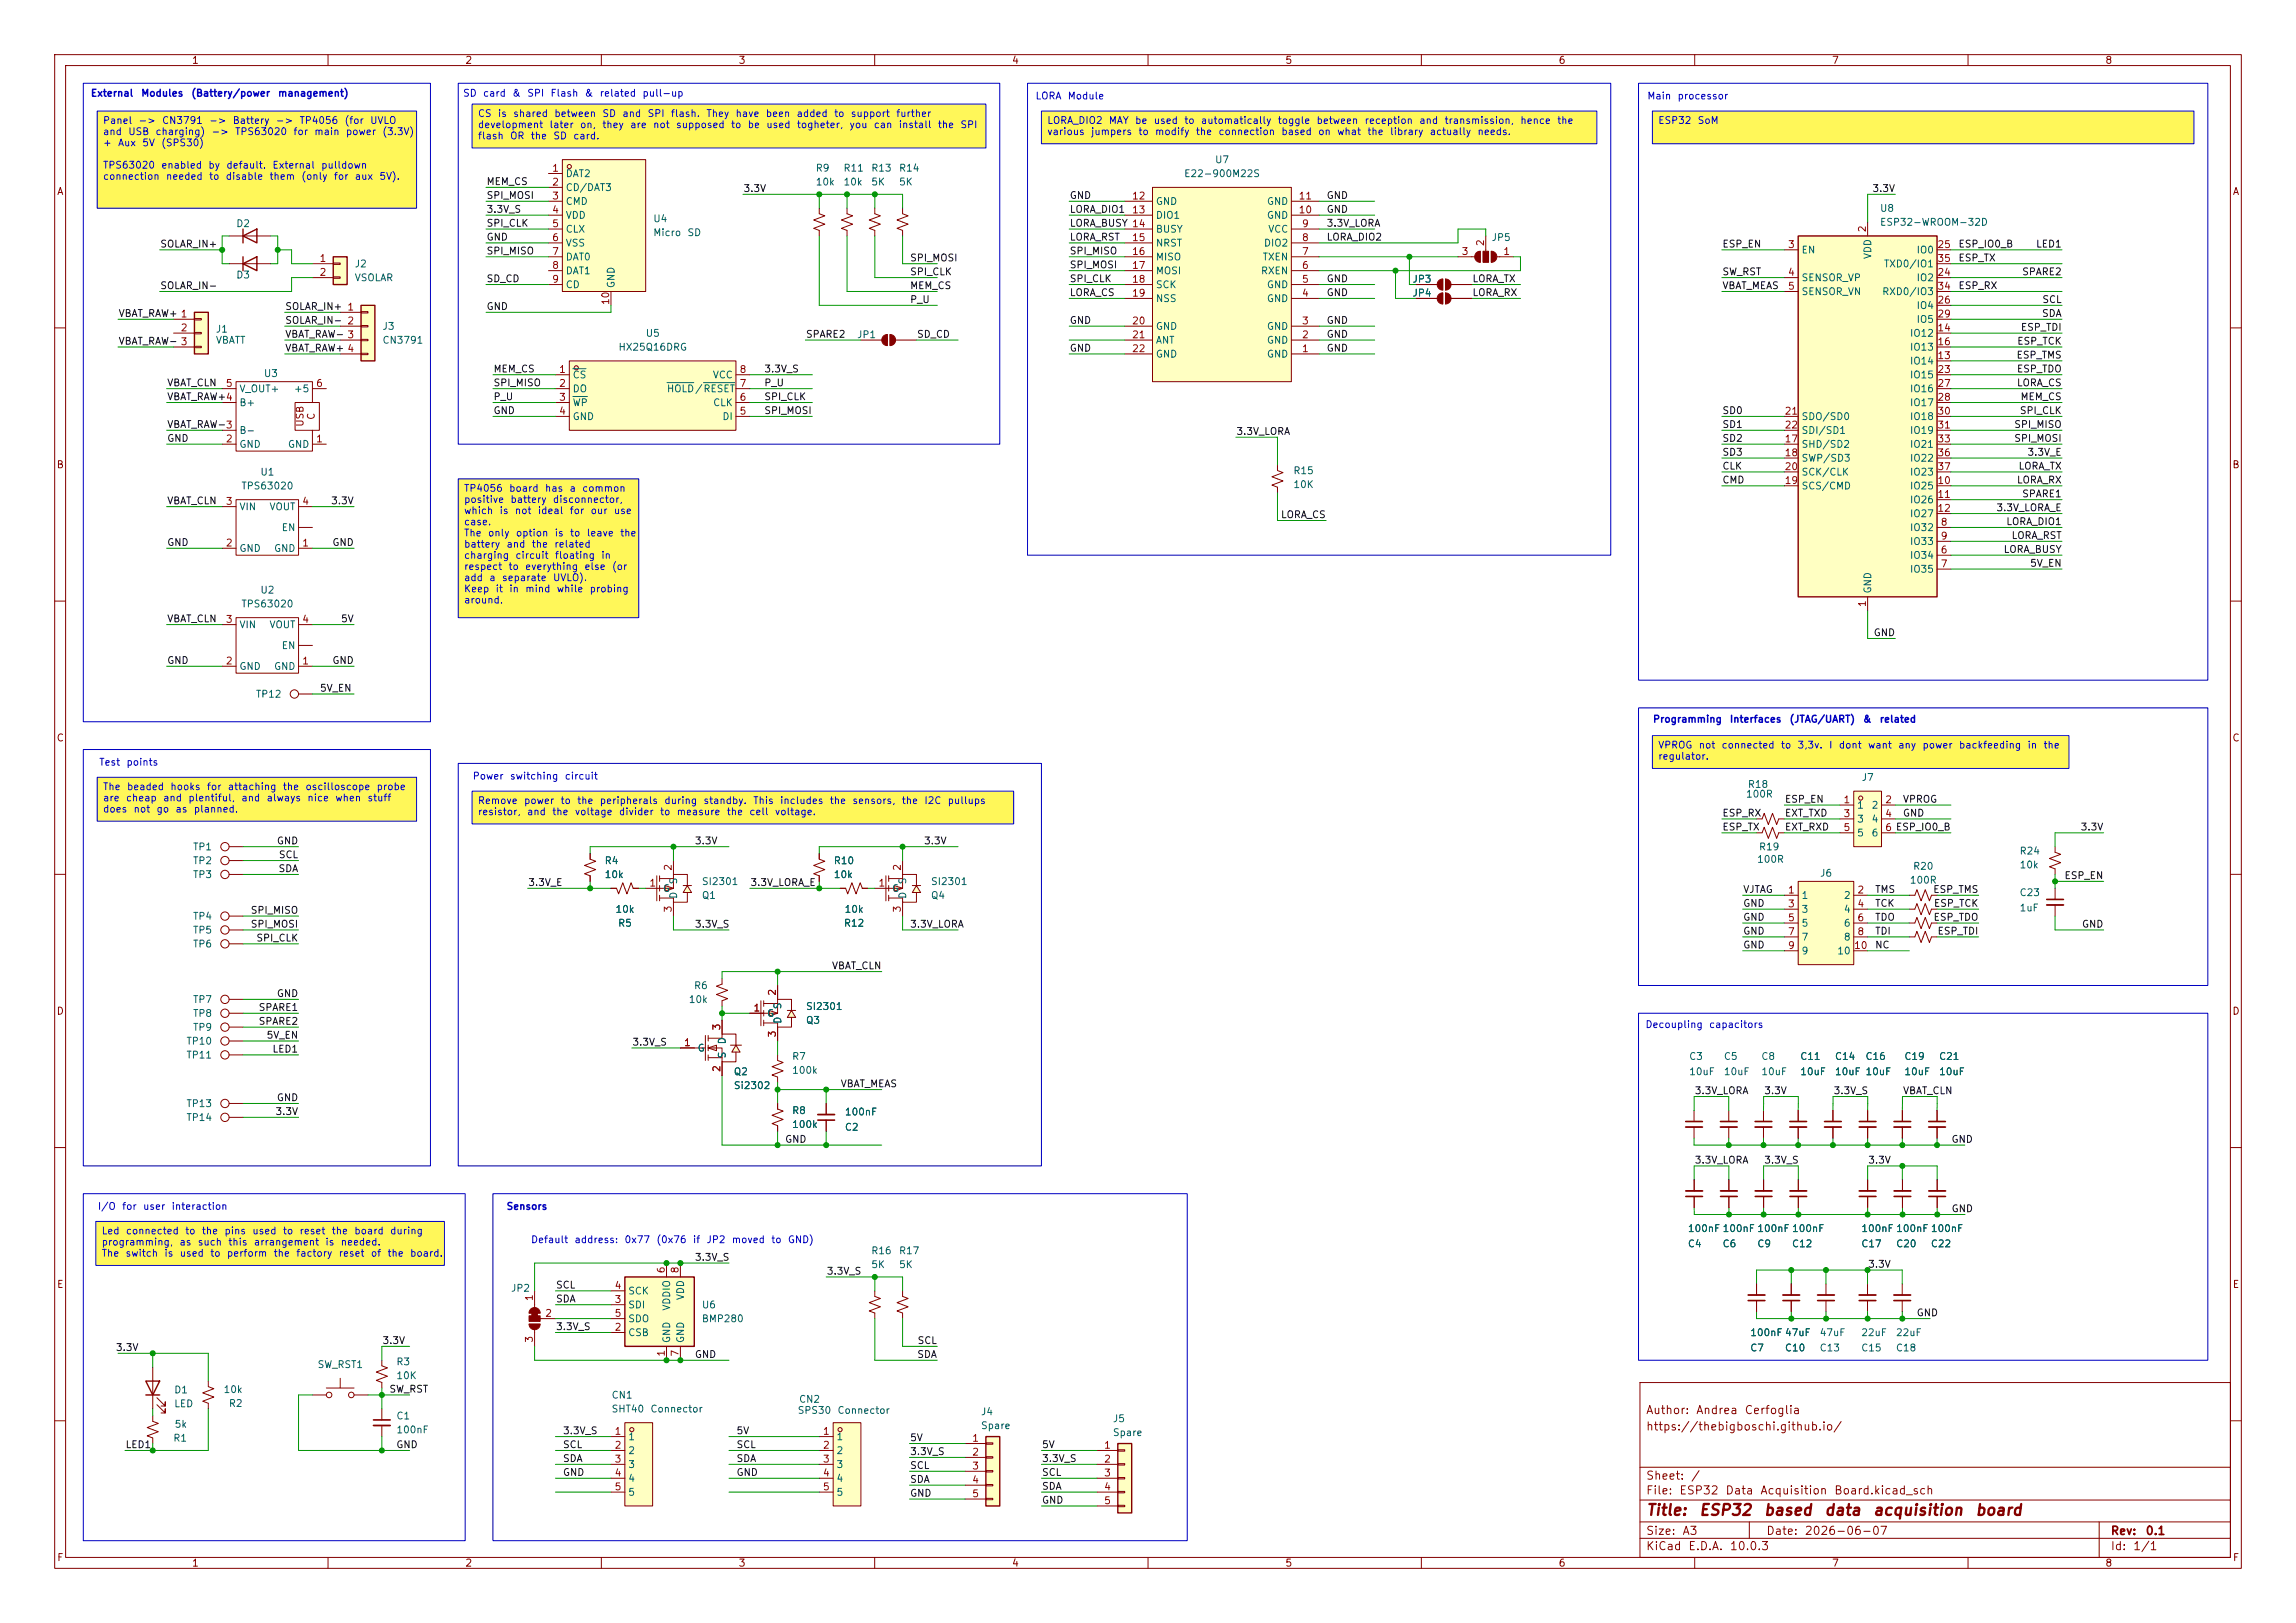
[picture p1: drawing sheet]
<svg xmlns="http://www.w3.org/2000/svg" width="420mm" height="297mm" viewBox="0 0 420 297" stroke-linecap="round" stroke-linejoin="round" font-family="sans-serif">
<defs><g id="words">
<g font-size="2" fill="#840000">
<text x="301" y="277.8">Title:</text>
<text x="310.7" y="277.8">ESP32</text>
<text x="322.5" y="277.8">based</text>
<text x="333.6" y="277.8">data</text>
<text x="342.5" y="277.8">acquisition</text>
<text x="361.2" y="277.8">board</text>
</g>
<g font-size="1.5" fill="#840000">
<text x="301" y="262.1">https://thebigboschi.github.io/</text>
<text x="301" y="259.1">Author:</text>
<text x="310.1" y="259.1">Andrea</text>
<text x="319" y="259.1">Cerfoglia</text>
<text x="301" y="273.8">File:</text>
<text x="301" y="271.1">Sheet:</text>
<text x="307.1" y="273.8">ESP32</text>
<text x="309.2" y="271.1">/</text>
<text x="315.5" y="273.8">Data</text>
<text x="321.9" y="273.8">Acquisition</text>
<text x="335.4" y="273.8">Board.kicad_sch</text>
<text x="301" y="281.2">Size:</text>
<text x="307.6" y="281.2">A3</text>
<text x="323" y="281.2">Date:</text>
<text x="330" y="281.2">2026-06-07</text>
<text x="386" y="281.2">Rev:</text>
<text x="392.4" y="281.2">0.1</text>
<text x="301" y="284">KiCad</text>
<text x="308.7" y="284">E.D.A.</text>
<text x="316.3" y="284">10.0.3</text>
<text x="386" y="284">Id:</text>
<text x="390.1" y="284">1/1</text>
</g>
<g font-size="1.3" fill="#840000">
<text x="35" y="12">1</text>
<text x="85" y="12">2</text>
<text x="135" y="12">3</text>
<text x="185" y="12">4</text>
<text x="235" y="12">5</text>
<text x="285" y="12">6</text>
<text x="335" y="12">7</text>
<text x="385" y="12">8</text>
<text x="10.3" y="36">A</text>
<text x="408.3" y="36">A</text>
<text x="57.9" y="76.9" transform="rotate(-90 57.9 76.9)">C</text>
<text x="55.8" y="78.2" transform="rotate(-90 55.8 78.2)">USB</text>
<text x="10.3" y="86">B</text>
<text x="408.2" y="86">B</text>
<text x="10.3" y="136">C</text>
<text x="408.2" y="136">C</text>
<text x="10.3" y="186">D</text>
<text x="408.2" y="186">D</text>
<text x="10.3" y="236">E</text>
<text x="408.3" y="236">E</text>
<text x="10.3" y="286">F</text>
<text x="35" y="287">1</text>
<text x="85" y="287">2</text>
<text x="135" y="287">3</text>
<text x="185" y="287">4</text>
<text x="235" y="287">5</text>
<text x="285" y="287">6</text>
<text x="335" y="287">7</text>
<text x="385" y="287">8</text>
<text x="408.3" y="286">F</text>
</g>
<g font-size="1.3" fill="#0000c2">
<text x="16.5" y="18">External</text>
<text x="25.7" y="18">Modules</text>
<text x="34.9" y="18">(Battery/power</text>
<text x="50.8" y="18">management)</text>
<text x="84.6" y="18">SD</text>
<text x="88.2" y="18">card</text>
<text x="93.6" y="18">&amp;</text>
<text x="96.3" y="18">SPI</text>
<text x="100.6" y="18">Flash</text>
<text x="106.8" y="18">&amp;</text>
<text x="109.6" y="18">related</text>
<text x="117.4" y="18">pull-up</text>
<text x="18.7" y="23">Panel</text>
<text x="25.2" y="23">-&gt;</text>
<text x="29.5" y="23">CN3791</text>
<text x="38.1" y="23">-&gt;</text>
<text x="42.5" y="23">Battery</text>
<text x="50.3" y="23">-&gt;</text>
<text x="54.7" y="23">TP4056</text>
<text x="62.9" y="23">(for</text>
<text x="67.6" y="23">UVLO</text>
<text x="87.3" y="21.7">CS</text>
<text x="87.3" y="23.8">development</text>
<text x="91" y="21.7">is</text>
<text x="93.8" y="21.7">shared</text>
<text x="100.4" y="23.8">later</text>
<text x="101.3" y="21.7">between</text>
<text x="106" y="23.8">on,</text>
<text x="110.1" y="23.8">they</text>
<text x="110.1" y="21.7">SD</text>
<text x="113.7" y="21.7">and</text>
<text x="115.2" y="23.8">are</text>
<text x="118.3" y="21.7">SPI</text>
<text x="119.4" y="23.8">not</text>
<text x="122.6" y="21.7">flash.</text>
<text x="123.5" y="23.8">supposed</text>
<text x="129.1" y="21.7">They</text>
<text x="133.6" y="23.8">to</text>
<text x="134.4" y="21.7">have</text>
<text x="136.7" y="23.8">be</text>
<text x="140" y="21.7">been</text>
<text x="140.1" y="23.8">used</text>
<text x="145.6" y="21.7">added</text>
<text x="145.6" y="23.8">togheter,</text>
<text x="152.5" y="21.7">to</text>
<text x="155.3" y="23.8">you</text>
<text x="155.5" y="21.7">support</text>
<text x="159.7" y="23.8">can</text>
<text x="163.8" y="21.7">further</text>
<text x="164.3" y="23.8">install</text>
<text x="171.4" y="23.8">the</text>
<text x="175.6" y="23.8">SPI</text>
<text x="189.3" y="18.5">LORA</text>
<text x="191.5" y="23">LORA_DIO2</text>
<text x="195.2" y="18.5">Module</text>
<text x="202.7" y="23">MAY</text>
<text x="207.5" y="23">be</text>
<text x="210.9" y="23">used</text>
<text x="216.5" y="23">to</text>
<text x="219.6" y="23">automatically</text>
<text x="233.6" y="23">toggle</text>
<text x="240.7" y="23">between</text>
<text x="249.5" y="23">reception</text>
<text x="259.5" y="23">and</text>
<text x="264.1" y="23">transmission,</text>
<text x="278" y="23">hence</text>
<text x="284.7" y="23">the</text>
<text x="301.2" y="18.5">Main</text>
<text x="303.2" y="23">ESP32</text>
<text x="306.7" y="18.5">processor</text>
<text x="310.4" y="23">SoM</text>
<text x="18.7" y="25">and</text>
<text x="18.7" y="27.1">+</text>
<text x="21.5" y="27.1">Aux</text>
<text x="23.4" y="25">USB</text>
<text x="25.9" y="27.1">5V</text>
<text x="28.3" y="25">charging)</text>
<text x="29.4" y="27.1">(SPS30)</text>
<text x="38.6" y="25">-&gt;</text>
<text x="42.9" y="25">TPS63020</text>
<text x="53.6" y="25">for</text>
<text x="57.4" y="25">main</text>
<text x="63.2" y="25">power</text>
<text x="69.8" y="25">(3.3V)</text>
<text x="87.3" y="25.8">flash</text>
<text x="93.2" y="25.8">OR</text>
<text x="97" y="25.8">the</text>
<text x="101.1" y="25.8">SD</text>
<text x="104.8" y="25.8">card.</text>
<text x="191.5" y="25">various</text>
<text x="199.5" y="25">jumpers</text>
<text x="208.1" y="25">to</text>
<text x="211.2" y="25">modify</text>
<text x="218.6" y="25">the</text>
<text x="222.8" y="25">connection</text>
<text x="234.3" y="25">based</text>
<text x="241" y="25">on</text>
<text x="244.5" y="25">what</text>
<text x="250" y="25">the</text>
<text x="254.1" y="25">library</text>
<text x="261.4" y="25">actually</text>
<text x="270.1" y="25">needs.</text>
<text x="18.7" y="31.2">TPS63020</text>
<text x="18.7" y="33.2">connection</text>
<text x="29.4" y="31.2">enabled</text>
<text x="30.2" y="33.2">needed</text>
<text x="38" y="31.2">by</text>
<text x="38.1" y="33.2">to</text>
<text x="41.2" y="33.2">disable</text>
<text x="41.3" y="31.2">default.</text>
<text x="49.2" y="33.2">them</text>
<text x="49.7" y="31.2">External</text>
<text x="55" y="33.2">(only</text>
<text x="58.6" y="31.2">pulldown</text>
<text x="61" y="33.2">for</text>
<text x="64.8" y="33.2">aux</text>
<text x="69.3" y="33.2">5V).</text>
<text x="84.8" y="90.3">TP4056</text>
<text x="84.8" y="92.3">positive</text>
<text x="84.8" y="94.4">which</text>
<text x="91.3" y="94.4">is</text>
<text x="93" y="90.3">board</text>
<text x="93.3" y="92.3">battery</text>
<text x="94.1" y="94.4">not</text>
<text x="98.3" y="94.4">ideal</text>
<text x="99.6" y="90.3">has</text>
<text x="101" y="92.3">disconnector,</text>
<text x="104.1" y="90.3">a</text>
<text x="104.1" y="94.4">for</text>
<text x="106.4" y="90.3">common</text>
<text x="107.9" y="94.4">our</text>
<text x="112.2" y="94.4">use</text>
<text x="84.8" y="96.4">case.</text>
<text x="84.8" y="98.5">The</text>
<text x="84.8" y="100.5">battery</text>
<text x="89.1" y="98.5">only</text>
<text x="92.5" y="100.5">and</text>
<text x="94.3" y="98.5">option</text>
<text x="97.2" y="100.5">the</text>
<text x="101.3" y="100.5">related</text>
<text x="101.3" y="98.5">is</text>
<text x="104.2" y="98.5">to</text>
<text x="107.2" y="98.5">leave</text>
<text x="113.3" y="98.5">the</text>
<text x="84.8" y="102.6">charging</text>
<text x="84.8" y="104.6">respect</text>
<text x="84.8" y="106.7">add</text>
<text x="89.4" y="106.7">a</text>
<text x="91.7" y="106.7">separate</text>
<text x="92.9" y="104.6">to</text>
<text x="94.2" y="102.6">circuit</text>
<text x="95.9" y="104.6">everything</text>
<text x="101" y="106.7">UVLO).</text>
<text x="101.4" y="102.6">floating</text>
<text x="106.8" y="104.6">else</text>
<text x="109.9" y="102.6">in</text>
<text x="111.8" y="104.6">(or</text>
<text x="84.8" y="108.7">Keep</text>
<text x="84.8" y="110.7">around.</text>
<text x="90.5" y="108.7">it</text>
<text x="93" y="108.7">in</text>
<text x="96" y="108.7">mind</text>
<text x="101.7" y="108.7">while</text>
<text x="107.7" y="108.7">probing</text>
<text x="302.3" y="132.5">Programming</text>
<text x="303.2" y="137.3">VPROG</text>
<text x="310.6" y="137.3">not</text>
<text x="314.8" y="137.3">connected</text>
<text x="316.3" y="132.5">Interfaces</text>
<text x="325.7" y="137.3">to</text>
<text x="327.2" y="132.5">(JTAG/UART)</text>
<text x="328.7" y="137.3">3,3v.</text>
<text x="334.5" y="137.3">I</text>
<text x="336.2" y="137.3">dont</text>
<text x="340.7" y="132.5">&amp;</text>
<text x="341.6" y="137.3">want</text>
<text x="343.7" y="132.5">related</text>
<text x="347.1" y="137.3">any</text>
<text x="351.5" y="137.3">power</text>
<text x="358.2" y="137.3">backfeeding</text>
<text x="370.8" y="137.3">in</text>
<text x="373.7" y="137.3">the</text>
<text x="18" y="140.4">Test</text>
<text x="23" y="140.4">points</text>
<text x="86.4" y="143">Power</text>
<text x="93.2" y="143">switching</text>
<text x="103.2" y="143">circuit</text>
<text x="303.2" y="139.3">regulator.</text>
<text x="18.7" y="144.9">The</text>
<text x="18.7" y="147">are</text>
<text x="18.7" y="149">does</text>
<text x="22.9" y="147">cheap</text>
<text x="23.1" y="144.9">beaded</text>
<text x="24.3" y="149">not</text>
<text x="28.5" y="149">go</text>
<text x="29.7" y="147">and</text>
<text x="31.1" y="144.9">hooks</text>
<text x="32" y="149">as</text>
<text x="34.3" y="147">plentiful,</text>
<text x="35.3" y="149">planned.</text>
<text x="37.7" y="144.9">for</text>
<text x="41.6" y="144.9">attaching</text>
<text x="44" y="147">and</text>
<text x="48.7" y="147">always</text>
<text x="51.6" y="144.9">the</text>
<text x="55.8" y="144.9">oscilloscope</text>
<text x="56.1" y="147">nice</text>
<text x="61.2" y="147">when</text>
<text x="67.1" y="147">stuff</text>
<text x="68.8" y="144.9">probe</text>
<text x="87.3" y="147.4">Remove</text>
<text x="87.3" y="149.5">resistor,</text>
<text x="95.7" y="147.4">power</text>
<text x="96.3" y="149.5">and</text>
<text x="100.9" y="149.5">the</text>
<text x="102.4" y="147.4">to</text>
<text x="105" y="149.5">voltage</text>
<text x="105.5" y="147.4">the</text>
<text x="109.6" y="147.4">peripherals</text>
<text x="113.1" y="149.5">divider</text>
<text x="120.6" y="149.5">to</text>
<text x="121.4" y="147.4">during</text>
<text x="123.7" y="149.5">measure</text>
<text x="128.6" y="147.4">standby.</text>
<text x="132.8" y="149.5">the</text>
<text x="137" y="149.5">cell</text>
<text x="137.7" y="147.4">This</text>
<text x="141.6" y="149.5">voltage.</text>
<text x="142.6" y="147.4">includes</text>
<text x="151.7" y="147.4">the</text>
<text x="155.8" y="147.4">sensors,</text>
<text x="164.8" y="147.4">the</text>
<text x="169" y="147.4">I2C</text>
<text x="173.2" y="147.4">pullups</text>
<text x="300.9" y="188.4">Decoupling</text>
<text x="312.5" y="188.4">capacitors</text>
<text x="17.8" y="221.7">I/O</text>
<text x="22.2" y="221.7">for</text>
<text x="26" y="221.7">user</text>
<text x="31.3" y="221.7">interaction</text>
<text x="92.5" y="221.7">Sensors</text>
<text x="18.5" y="226.2">Led</text>
<text x="22.9" y="226.2">connected</text>
<text x="33.8" y="226.2">to</text>
<text x="36.8" y="226.2">the</text>
<text x="40.9" y="226.2">pins</text>
<text x="46" y="226.2">used</text>
<text x="51.6" y="226.2">to</text>
<text x="54.7" y="226.2">reset</text>
<text x="60.6" y="226.2">the</text>
<text x="64.7" y="226.2">board</text>
<text x="71.2" y="226.2">during</text>
<text x="97" y="227.8">Default</text>
<text x="105" y="227.8">address:</text>
<text x="114.1" y="227.8">0x77</text>
<text x="120" y="227.8">(0x76</text>
<text x="126.6" y="227.8">if</text>
<text x="129.1" y="227.8">JP2</text>
<text x="133.7" y="227.8">moved</text>
<text x="141" y="227.8">to</text>
<text x="144" y="227.8">GND)</text>
<text x="18.5" y="228.2">programming,</text>
<text x="18.5" y="230.3">The</text>
<text x="22.9" y="230.3">switch</text>
<text x="30" y="230.3">is</text>
<text x="32.7" y="228.2">as</text>
<text x="32.8" y="230.3">used</text>
<text x="36.1" y="228.2">such</text>
<text x="38.3" y="230.3">to</text>
<text x="41.4" y="230.3">perform</text>
<text x="41.6" y="228.2">this</text>
<text x="46.3" y="228.2">arrangement</text>
<text x="49.9" y="230.3">the</text>
<text x="54.1" y="230.3">factory</text>
<text x="59.4" y="228.2">is</text>
<text x="61.8" y="230.3">reset</text>
<text x="62.2" y="228.2">needed.</text>
<text x="67.7" y="230.3">of</text>
<text x="70.8" y="230.3">the</text>
<text x="74.9" y="230.3">board.</text>
</g>
<g font-size="1.3" fill="#0f0f0f">
<text x="88.9" y="34.2">MEM_CS</text>
<text x="135.9" y="35.4">3.3V</text>
<text x="342.4" y="35.4">3.3V</text>
<text x="88.9" y="41.8">SPI_CLK</text>
<text x="88.9" y="39.2">3.3V_S</text>
<text x="88.9" y="36.7">SPI_MOSI</text>
<text x="195.6" y="36.7">GND</text>
<text x="195.6" y="39.2">LORA_DIO1</text>
<text x="195.6" y="41.8">LORA_BUSY 14</text>
<text x="242.6" y="41.8">3.3V_LORA</text>
<text x="242.6" y="39.2">GND</text>
<text x="242.6" y="36.7">GND</text>
<text x="29.2" y="45.6">SOLAR_IN+</text>
<text x="88.9" y="46.9">SPI_MISO</text>
<text x="88.9" y="44.3">GND</text>
<text x="195.6" y="44.3">LORA_RST</text>
<text x="195.6" y="46.9">SPI_MISO</text>
<text x="242.6" y="44.3">LORA_DIO2</text>
<text x="315" y="45.6">ESP_EN</text>
<text x="358.1" y="45.6">ESP_IO0_B</text>
<text x="372.3" y="45.6">LED1</text>
<text x="29.2" y="53.2">SOLAR_IN-</text>
<text x="88.9" y="51.9">SD_CD</text>
<text x="166.4" y="50.7">SPI_CLK</text>
<text x="166.4" y="48.1">SPI_MOSI</text>
<text x="166.4" y="53.2">MEM_CS</text>
<text x="195.6" y="49.4">SPI_MOSI</text>
<text x="195.6" y="51.9">SPI_CLK</text>
<text x="242.6" y="51.9">GND</text>
<text x="269.2" y="51.9">LORA_TX</text>
<text x="315" y="53.2">VBAT_MEAS</text>
<text x="315" y="50.7">SW_RST</text>
<text x="358.1" y="53.2">ESP_RX</text>
<text x="358.1" y="48.1">ESP_TX</text>
<text x="369.8" y="50.7">SPARE2</text>
<text x="21.6" y="58.3">VBAT_RAW+ 1</text>
<text x="52.1" y="59.6">SOLAR_IN- 2</text>
<text x="52.1" y="57">SOLAR_IN+ 1</text>
<text x="88.9" y="57">GND</text>
<text x="166.4" y="55.8">P_U</text>
<text x="195.6" y="59.6">GND</text>
<text x="195.6" y="54.5">LORA_CS</text>
<text x="242.6" y="54.5">GND</text>
<text x="242.6" y="59.6">GND</text>
<text x="269.2" y="54.5">LORA_RX</text>
<text x="373.4" y="58.3">SDA</text>
<text x="373.5" y="55.8">SCL</text>
<text x="21.6" y="63.4">VBAT_RAW- 3</text>
<text x="52.1" y="62.1">VBAT_RAW- 3</text>
<text x="52.1" y="64.6">VBAT_RAW+ 4</text>
<text x="147.3" y="62.1">SPARE2</text>
<text x="167.6" y="62.1">SD_CD</text>
<text x="195.6" y="64.6">GND</text>
<text x="242.6" y="64.6">GND</text>
<text x="242.6" y="62.1">GND</text>
<text x="368.8" y="65.9">ESP_TMS</text>
<text x="368.9" y="63.4">ESP_TCK</text>
<text x="369.5" y="60.8">ESP_TDI</text>
<text x="30.5" y="71">VBAT_CLN</text>
<text x="90.2" y="68.5">MEM_CS</text>
<text x="90.2" y="71">SPI_MISO</text>
<text x="139.7" y="68.5">3.3V_S</text>
<text x="139.7" y="71">P_U</text>
<text x="368.8" y="71">LORA_CS</text>
<text x="368.8" y="68.5">ESP_TDO</text>
<text x="30.5" y="73.5">VBAT_RAW+4</text>
<text x="90.2" y="73.5">P_U</text>
<text x="90.2" y="76.1">GND</text>
<text x="139.7" y="76.1">SPI_MOSI</text>
<text x="139.7" y="73.5">SPI_CLK</text>
<text x="315" y="76.1">SD0</text>
<text x="369.4" y="76.1">SPI_CLK</text>
<text x="369.5" y="73.5">MEM_CS</text>
<text x="30.5" y="78.6">VBAT_RAW-3</text>
<text x="30.5" y="81.2">GND</text>
<text x="226.1" y="79.9">3.3V_LORA</text>
<text x="315" y="83.7">SD3</text>
<text x="315" y="81.2">SD2</text>
<text x="315" y="78.6">SD1</text>
<text x="368.3" y="81.2">SPI_MOSI</text>
<text x="368.3" y="78.6">SPI_MISO</text>
<text x="370.8" y="83.7">3.3V_E</text>
<text x="315" y="86.2">CLK</text>
<text x="315" y="88.8">CMD</text>
<text x="368.8" y="88.8">LORA_RX</text>
<text x="369.1" y="86.2">LORA_TX</text>
<text x="30.5" y="92.6">VBAT_CLN</text>
<text x="60.5" y="92.6">3.3V</text>
<text x="234.2" y="95.1">LORA_CS</text>
<text x="365.1" y="93.9">3.3V_LORA_E</text>
<text x="369.8" y="91.3">SPARE1</text>
<text x="30.5" y="100.2">GND</text>
<text x="60.7" y="100.2">GND</text>
<text x="366.4" y="101.5">LORA_BUSY</text>
<text x="366.9" y="96.4">LORA_DIO1</text>
<text x="367.9" y="98.9">LORA_RST</text>
<text x="371.2" y="104">5V_EN</text>
<text x="30.5" y="114.2">VBAT_CLN</text>
<text x="62.3" y="114.2">5V</text>
<text x="342.6" y="116.7">GND</text>
<text x="30.5" y="121.8">GND</text>
<text x="60.7" y="121.8">GND</text>
<text x="58.4" y="126.9">5V_EN</text>
<text x="315" y="149.7">ESP_RX</text>
<text x="326.4" y="149.7">EXT_TXD</text>
<text x="326.4" y="147.2">ESP_EN</text>
<text x="348" y="149.7">GND</text>
<text x="348" y="147.2">VPROG</text>
<text x="50.5" y="154.8">GND</text>
<text x="127" y="154.8">3.3V</text>
<text x="168.9" y="154.8">3.3V</text>
<text x="315" y="152.3">ESP_TX</text>
<text x="326.4" y="152.3">EXT_RXD</text>
<text x="380.5" y="152.3">3.3V</text>
<text x="50.8" y="159.9">SDA</text>
<text x="50.9" y="157.4">SCL</text>
<text x="377.5" y="161.2">ESP_EN</text>
<text x="45.8" y="167.5">SPI_MISO</text>
<text x="96.5" y="162.4">3.3V_E</text>
<text x="137.2" y="162.4">3.3V_LORA_E</text>
<text x="318.8" y="166.2">GND</text>
<text x="318.8" y="163.7">VJTAG</text>
<text x="342.9" y="163.7">TMS</text>
<text x="342.9" y="166.2">TCK</text>
<text x="353.5" y="163.7">ESP_TMS</text>
<text x="353.6" y="166.2">ESP_TCK</text>
<text x="45.8" y="170.1">SPI_MOSI</text>
<text x="46.8" y="172.6">SPI_CLK</text>
<text x="127" y="170.1">3.3V_S</text>
<text x="166.4" y="170.1">3.3V_LORA</text>
<text x="318.8" y="171.3">GND</text>
<text x="318.8" y="168.8">GND</text>
<text x="318.8" y="173.9">GND</text>
<text x="342.9" y="171.3">TDI</text>
<text x="342.9" y="168.8">TDO</text>
<text x="342.9" y="173.9">NC</text>
<text x="353.6" y="168.8">ESP_TDO</text>
<text x="354.3" y="171.3">ESP_TDI</text>
<text x="380.7" y="170.1">GND</text>
<text x="152.1" y="177.7">VBAT_CLN</text>
<text x="47.2" y="185.3">SPARE1</text>
<text x="50.5" y="182.8">GND</text>
<text x="47.2" y="187.8">SPARE2</text>
<text x="48.7" y="190.4">5V_EN</text>
<text x="115.6" y="191.6">3.3V_S</text>
<text x="49.7" y="192.9">LED1</text>
<text x="50.5" y="201.8">GND</text>
<text x="153.7" y="199.3">VBAT_MEAS</text>
<text x="309.9" y="200.5">3.3V_LORA</text>
<text x="322.6" y="200.5">3.3V</text>
<text x="335.3" y="200.5">3.3V_S</text>
<text x="348" y="200.5">VBAT_CLN</text>
<text x="50.3" y="204.3">3.3V</text>
<text x="143.5" y="209.4">GND</text>
<text x="356.9" y="209.4">GND</text>
<text x="309.9" y="213.2">3.3V_LORA</text>
<text x="322.6" y="213.2">3.3V_S</text>
<text x="341.6" y="213.2">3.3V</text>
<text x="356.9" y="222.1">GND</text>
<text x="127" y="231">3.3V_S</text>
<text x="151.1" y="233.6">3.3V_S</text>
<text x="341.6" y="232.3">3.3V</text>
<text x="101.6" y="236.1">SCL</text>
<text x="101.6" y="238.6">SDA</text>
<text x="101.6" y="243.7">3.3V_S</text>
<text x="350.5" y="241.2">GND</text>
<text x="21.1" y="247.5">3.3V</text>
<text x="69.8" y="246.3">3.3V</text>
<text x="127" y="248.8">GND</text>
<text x="167.7" y="248.8">SDA</text>
<text x="167.7" y="246.3">SCL</text>
<text x="71.1" y="255.1">SW_RST</text>
<text x="102.9" y="262.8">3.3V_S</text>
<text x="134.6" y="262.8">5V</text>
<text x="22.9" y="265.3">LED1</text>
<text x="72.4" y="265.3">GND</text>
<text x="102.9" y="265.3">SCL</text>
<text x="102.9" y="267.8">SDA</text>
<text x="134.6" y="265.3">SCL</text>
<text x="134.6" y="267.8">SDA</text>
<text x="166.4" y="266.6">3.3V_S</text>
<text x="166.4" y="269.1">SCL</text>
<text x="166.4" y="264">5V</text>
<text x="190.5" y="265.3">5V</text>
<text x="190.5" y="267.8">3.3V_S</text>
<text x="102.9" y="270.4">GND</text>
<text x="134.6" y="270.4">GND</text>
<text x="166.4" y="274.2">GND</text>
<text x="166.4" y="271.7">SDA</text>
<text x="190.5" y="272.9">SDA</text>
<text x="190.5" y="270.4">SCL</text>
<text x="190.5" y="275.5">GND</text>
</g>
<g font-size="1.3" fill="#a90000">
<text x="100.9" y="31.7">1</text>
<text x="100.9" y="34.3">2</text>
<text x="100.9" y="36.8">3</text>
<text x="100.9" y="39.3">4</text>
<text x="100.9" y="41.9">5</text>
<text x="207" y="36.8">12</text>
<text x="207" y="39.3">13</text>
<text x="237.4" y="39.3">10</text>
<text x="237.4" y="36.8">11</text>
<text x="238.1" y="41.9">9</text>
<text x="100.9" y="44.4">6</text>
<text x="100.9" y="47">7</text>
<text x="207" y="44.4">15</text>
<text x="207" y="47">16</text>
<text x="238.1" y="47">7</text>
<text x="238.1" y="44.4">8</text>
<text x="267.3" y="47">3</text>
<text x="271.8" y="45.2" transform="rotate(-90 271.8 45.2)">2</text>
<text x="274.9" y="47">1</text>
<text x="327" y="45.7">3</text>
<text x="341.6" y="42.6" transform="rotate(-90 341.6 42.6)">2</text>
<text x="354.3" y="45.7">25</text>
<text x="58.3" y="48.2">1</text>
<text x="58.3" y="50.8">2</text>
<text x="100.9" y="49.5">8</text>
<text x="100.9" y="52">9</text>
<text x="207" y="49.5">17</text>
<text x="207" y="52">18</text>
<text x="238.1" y="52">5</text>
<text x="238.1" y="49.5">6</text>
<text x="327" y="50.8">4</text>
<text x="327" y="53.3">5</text>
<text x="354.3" y="50.8">24</text>
<text x="354.3" y="53.3">34</text>
<text x="354.3" y="48.2">35</text>
<text x="111.7" y="55.9" transform="rotate(-90 111.7 55.9)">10</text>
<text x="207" y="54.6">19</text>
<text x="207" y="59.7">20</text>
<text x="238.1" y="59.7">3</text>
<text x="238.1" y="54.6">4</text>
<text x="354.3" y="55.9">26</text>
<text x="354.3" y="58.4">29</text>
<text x="32.9" y="60.9">2</text>
<text x="207" y="62.2">21</text>
<text x="207" y="64.7">22</text>
<text x="238.1" y="64.7">1</text>
<text x="238.1" y="62.2">2</text>
<text x="354.3" y="60.9">14</text>
<text x="354.3" y="63.5">16</text>
<text x="41.2" y="71.1">5</text>
<text x="57.7" y="71.1">6</text>
<text x="102.2" y="68.6">1</text>
<text x="102.2" y="71.1">2</text>
<text x="135.2" y="71.1">7</text>
<text x="135.2" y="68.6">8</text>
<text x="354.3" y="66">13</text>
<text x="354.3" y="68.6">23</text>
<text x="354.3" y="71.1">27</text>
<text x="102.2" y="73.6">3</text>
<text x="102.2" y="76.2">4</text>
<text x="135.2" y="76.2">5</text>
<text x="135.2" y="73.6">6</text>
<text x="326.3" y="76.2">21</text>
<text x="354.3" y="73.6">28</text>
<text x="354.3" y="76.2">30</text>
<text x="41.2" y="81.3">2</text>
<text x="57.7" y="81.3">1</text>
<text x="326.3" y="81.3">17</text>
<text x="326.3" y="83.8">18</text>
<text x="326.3" y="78.7">22</text>
<text x="354.3" y="78.7">31</text>
<text x="354.3" y="81.3">33</text>
<text x="354.3" y="83.8">36</text>
<text x="326.3" y="88.9">19</text>
<text x="326.3" y="86.3">20</text>
<text x="354.3" y="88.9">10</text>
<text x="354.3" y="86.3">37</text>
<text x="41.2" y="92.7">3</text>
<text x="55.2" y="92.7">4</text>
<text x="354.3" y="91.4">11</text>
<text x="354.3" y="94">12</text>
<text x="41.2" y="100.3">2</text>
<text x="55.2" y="100.3">1</text>
<text x="354.9" y="101.6">6</text>
<text x="354.9" y="96.5">8</text>
<text x="354.9" y="99">9</text>
<text x="354.9" y="104.1">7</text>
<text x="341.6" y="111.2" transform="rotate(-90 341.6 111.2)">1</text>
<text x="41.2" y="114.3">3</text>
<text x="55.2" y="114.3">4</text>
<text x="41.2" y="121.9">2</text>
<text x="55.2" y="121.9">1</text>
<text x="337.1" y="147.3">1</text>
<text x="337.1" y="149.8">3</text>
<text x="344.7" y="147.3">2</text>
<text x="344.7" y="149.8">4</text>
<text x="337.1" y="152.4">5</text>
<text x="344.7" y="152.4">6 ESP_IO0_B</text>
<text x="123.2" y="159.5" transform="rotate(-90 123.2 159.5)">2</text>
<text x="165.1" y="159.5" transform="rotate(-90 165.1 159.5)">2</text>
<text x="118.7" y="162.5">1</text>
<text x="123.2" y="167.1" transform="rotate(-90 123.2 167.1)">3</text>
<text x="160.6" y="162.5">1</text>
<text x="165.1" y="167.1" transform="rotate(-90 165.1 167.1)">3</text>
<text x="327" y="163.8">1</text>
<text x="327" y="166.3">3</text>
<text x="339.7" y="163.8">2</text>
<text x="339.7" y="166.3">4</text>
<text x="327" y="168.9">5</text>
<text x="327" y="171.4">7</text>
<text x="327" y="174">9</text>
<text x="339" y="174">10</text>
<text x="339.7" y="168.9">6</text>
<text x="339.7" y="171.4">8</text>
<text x="137.7" y="185.4">1</text>
<text x="142.2" y="182.3" transform="rotate(-90 142.2 182.3)">2</text>
<text x="125" y="191.7">1</text>
<text x="132.1" y="188.7" transform="rotate(-90 132.1 188.7)">3</text>
<text x="142.2" y="189.9" transform="rotate(-90 142.2 189.9)">3</text>
<text x="132.1" y="196.3" transform="rotate(-90 132.1 196.3)">2</text>
<text x="121.9" y="233.1" transform="rotate(-90 121.9 233.1)">6</text>
<text x="124.4" y="233.1" transform="rotate(-90 124.4 233.1)">8</text>
<text x="97.8" y="238.2" transform="rotate(-90 97.8 238.2)">1</text>
<text x="112.3" y="238.7">3</text>
<text x="112.3" y="236.2">4</text>
<text x="97.8" y="245.8" transform="rotate(-90 97.8 245.8)">3</text>
<text x="99.6" y="241.3">2</text>
<text x="112.3" y="243.8">2</text>
<text x="112.3" y="241.3">5</text>
<text x="121.9" y="248.4" transform="rotate(-90 121.9 248.4)">1</text>
<text x="124.4" y="248.4" transform="rotate(-90 124.4 248.4)">7</text>
<text x="112.3" y="262.9">1</text>
<text x="150.4" y="262.9">1</text>
<text x="112.3" y="265.4">2</text>
<text x="112.3" y="267.9">3</text>
<text x="150.4" y="265.4">2</text>
<text x="150.4" y="267.9">3</text>
<text x="177.7" y="264.1">1</text>
<text x="177.7" y="266.7">2</text>
<text x="177.7" y="269.2">3</text>
<text x="201.9" y="265.4">1</text>
<text x="201.9" y="267.9">2</text>
<text x="112.3" y="270.5">4</text>
<text x="112.3" y="273">5</text>
<text x="150.4" y="270.5">4</text>
<text x="150.4" y="273">5</text>
<text x="177.7" y="271.8">4</text>
<text x="177.7" y="274.3">5</text>
<text x="201.9" y="270.5">3</text>
<text x="201.9" y="273">4</text>
<text x="201.9" y="275.6">5</text>
</g>
<g font-size="1.3" fill="#006464">
<text x="103.4" y="32.7">DAT2</text>
<text x="103.4" y="35.3">CD/DAT3</text>
<text x="149.1" y="31.7">R9</text>
<text x="149.1" y="34.2">10k</text>
<text x="154.2" y="34.2">10k</text>
<text x="154.2" y="31.7">R11</text>
<text x="159.3" y="34.2">5K</text>
<text x="159.3" y="31.7">R13</text>
<text x="164.3" y="34.2">5K</text>
<text x="164.3" y="31.7">R14</text>
<text x="216.5" y="32.7">E22-900M22S</text>
<text x="222.1" y="30.2">U7</text>
<text x="43.1" y="41.9">D2</text>
<text x="103.4" y="37.8">CMD</text>
<text x="103.4" y="40.3">VDD</text>
<text x="119.4" y="41">U4</text>
<text x="211.3" y="37.8">GND</text>
<text x="211.3" y="40.3">DIO1</text>
<text x="231.6" y="40.3">GND</text>
<text x="231.6" y="37.8">GND</text>
<text x="343.8" y="41.6">ESP32-WROOM-32D</text>
<text x="343.8" y="39.1">U8</text>
<text x="103.4" y="42.9">CLX</text>
<text x="103.4" y="45.4">VSS</text>
<text x="103.4" y="48">DAT0</text>
<text x="119.4" y="43.5">Micro</text>
<text x="125.6" y="43.5">SD</text>
<text x="211.3" y="42.9">BUSY</text>
<text x="211.3" y="45.4">NRST</text>
<text x="211.3" y="48">MISO</text>
<text x="230.9" y="48">TXEN</text>
<text x="231.1" y="45.4">DIO2</text>
<text x="231.9" y="42.9">VCC</text>
<text x="272.7" y="44.4">JP5</text>
<text x="329.4" y="46.7">EN</text>
<text x="342.6" y="47.5" transform="rotate(-90 342.6 47.5)">VDD</text>
<text x="350.5" y="46.7">IO0</text>
<text x="43.1" y="51.3">D3</text>
<text x="64.8" y="49.2">J2</text>
<text x="64.8" y="51.8">VSOLAR</text>
<text x="103.4" y="50.5">DAT1</text>
<text x="103.4" y="53">CD</text>
<text x="112.7" y="52.8" transform="rotate(-90 112.7 52.8)">GND</text>
<text x="211.3" y="50.5">MOSI</text>
<text x="211.3" y="53">SCK</text>
<text x="230.5" y="50.5">RXEN</text>
<text x="231.6" y="53">GND</text>
<text x="258.3" y="52">JP3</text>
<text x="329.4" y="51.8">SENSOR_VP</text>
<text x="344.5" y="49.2">TXD0/IO1</text>
<text x="350.5" y="51.8">IO2</text>
<text x="211.3" y="55.6">NSS</text>
<text x="231.6" y="55.6">GND</text>
<text x="258.3" y="54.6">JP4</text>
<text x="329.4" y="54.3">SENSOR_VN</text>
<text x="344.2" y="54.3">RXD0/IO3</text>
<text x="350.5" y="56.9">IO4</text>
<text x="350.5" y="59.4">IO5</text>
<text x="39.4" y="61.2">J1</text>
<text x="39.4" y="63.2">VBATT</text>
<text x="69.9" y="60.7">J3</text>
<text x="69.9" y="63.2">CN3791</text>
<text x="113" y="64.5">HX25Q16DRG</text>
<text x="118" y="61.9">U5</text>
<text x="156.7" y="62.2">JP1</text>
<text x="211.3" y="60.7">GND</text>
<text x="211.3" y="63.2">ANT</text>
<text x="211.3" y="65.7">GND</text>
<text x="231.6" y="65.7">GND</text>
<text x="231.6" y="63.2">GND</text>
<text x="231.6" y="60.7">GND</text>
<text x="349.3" y="61.9">IO12</text>
<text x="349.3" y="64.5">IO13</text>
<text x="48.2" y="69.3">U3</text>
<text x="104.6" y="69.6">CS</text>
<text x="130.3" y="69.6">VCC</text>
<text x="349.3" y="67">IO14</text>
<text x="349.3" y="69.6">IO15</text>
<text x="43.7" y="74.6">B+</text>
<text x="43.7" y="72.1">V_OUT+</text>
<text x="53.7" y="72.1">+5</text>
<text x="104.6" y="72.1">DO</text>
<text x="104.6" y="74.6">WP</text>
<text x="104.6" y="77.2">GND</text>
<text x="121.9" y="72.1">HOLD/RESET</text>
<text x="130.3" y="74.6">CLK</text>
<text x="132" y="77.2">DI</text>
<text x="329.4" y="77.2">SDO/SD0</text>
<text x="349.3" y="72.1">IO16</text>
<text x="349.3" y="74.6">IO17</text>
<text x="349.3" y="77.2">IO18</text>
<text x="43.7" y="82.3">GND</text>
<text x="43.7" y="79.7">B-</text>
<text x="52.6" y="82.3">GND</text>
<text x="329.4" y="82.3">SHD/SD2</text>
<text x="329.4" y="79.7">SDI/SD1</text>
<text x="349.3" y="79.7">IO19</text>
<text x="349.3" y="82.3">IO21</text>
<text x="44" y="89.9">TPS63020</text>
<text x="47.5" y="87.3">U1</text>
<text x="236.5" y="87.1">R15</text>
<text x="236.5" y="89.6">10K</text>
<text x="329.4" y="84.8">SWP/SD3</text>
<text x="329.4" y="89.9">SCS/CMD</text>
<text x="329.4" y="87.3">SCK/CLK</text>
<text x="349.3" y="89.9">IO25</text>
<text x="349.3" y="84.8">IO22</text>
<text x="349.3" y="87.3">IO23</text>
<text x="43.7" y="93.7">VIN</text>
<text x="49.2" y="93.7">VOUT</text>
<text x="349.3" y="92.4">IO26</text>
<text x="349.3" y="95">IO27</text>
<text x="43.7" y="101.3">GND</text>
<text x="50" y="101.3">GND</text>
<text x="51.4" y="97.5">EN</text>
<text x="349.3" y="97.5">IO32</text>
<text x="349.3" y="100">IO33</text>
<text x="349.3" y="102.6">IO34</text>
<text x="349.3" y="105.1">IO35</text>
<text x="44" y="111.5">TPS63020</text>
<text x="47.5" y="108.9">U2</text>
<text x="342.6" y="108.7" transform="rotate(-90 342.6 108.7)">GND</text>
<text x="43.7" y="115.3">VIN</text>
<text x="49.2" y="115.3">VOUT</text>
<text x="51.4" y="119.1">EN</text>
<text x="43.7" y="122.9">GND</text>
<text x="50" y="122.9">GND</text>
<text x="46.7" y="128">TP12</text>
<text x="340.4" y="143.2">J7</text>
<text x="319.3" y="146.3">100R</text>
<text x="319.6" y="144.5">R18</text>
<text x="339.6" y="148.3">1</text>
<text x="342.2" y="148.3">2</text>
<text x="35.2" y="155.9">TP1</text>
<text x="321.6" y="155.9">R19</text>
<text x="339.6" y="150.8">3</text>
<text x="339.6" y="153.4">5</text>
<text x="342.2" y="150.8">4</text>
<text x="342.2" y="153.4">6</text>
<text x="35.2" y="158.5">TP2</text>
<text x="35.2" y="161">TP3</text>
<text x="110.5" y="158.5">R4</text>
<text x="110.5" y="161">10k</text>
<text x="124.2" y="161.9" transform="rotate(-90 124.2 161.9)">S</text>
<text x="152.4" y="161">10k</text>
<text x="152.4" y="158.5">R10</text>
<text x="166.1" y="161.9" transform="rotate(-90 166.1 161.9)">S</text>
<text x="321.3" y="158.2">100R</text>
<text x="332.8" y="160.7">J6</text>
<text x="349.8" y="159.5">R20</text>
<text x="369.3" y="159.2">10k</text>
<text x="369.3" y="156.7">R24</text>
<text x="112.5" y="167.3">10k</text>
<text x="121.2" y="163.5">G</text>
<text x="124.2" y="164.6" transform="rotate(-90 124.2 164.6)">D</text>
<text x="128.3" y="162.3">SI2301</text>
<text x="128.3" y="164.8">Q1</text>
<text x="154.4" y="167.3">10k</text>
<text x="163.1" y="163.5">G</text>
<text x="166.1" y="164.6" transform="rotate(-90 166.1 164.6)">D</text>
<text x="170.2" y="162.3">SI2301</text>
<text x="170.2" y="164.8">Q4</text>
<text x="329.4" y="164.8">1</text>
<text x="329.4" y="167.3">3</text>
<text x="337.2" y="164.8">2</text>
<text x="337.2" y="167.3">4</text>
<text x="349.2" y="162">100R</text>
<text x="369.3" y="167.1">1uF</text>
<text x="369.3" y="164.3">C23</text>
<text x="35.2" y="173.7">TP6</text>
<text x="35.2" y="171.2">TP5</text>
<text x="35.2" y="168.6">TP4</text>
<text x="113" y="169.9">R5</text>
<text x="154.3" y="169.9">R12</text>
<text x="329.4" y="169.9">5</text>
<text x="329.4" y="172.4">7</text>
<text x="337.2" y="169.9">6</text>
<text x="337.2" y="172.4">8</text>
<text x="329.4" y="175">9</text>
<text x="336" y="175">10</text>
<text x="35.2" y="183.9">TP7</text>
<text x="125.9" y="183.9">10k</text>
<text x="126.8" y="181.3">R6</text>
<text x="143.2" y="184.8" transform="rotate(-90 143.2 184.8)">S</text>
<text x="147.3" y="185.1">SI2301</text>
<text x="34" y="191.5">TP10</text>
<text x="35.2" y="188.9">TP9</text>
<text x="35.2" y="186.4">TP8</text>
<text x="133.1" y="191.2" transform="rotate(-90 133.1 191.2)">D</text>
<text x="140.2" y="186.4">G</text>
<text x="143.2" y="187.5" transform="rotate(-90 143.2 187.5)">D</text>
<text x="147.3" y="187.7">Q3</text>
<text x="34" y="194">TP11</text>
<text x="127.5" y="192.7">G</text>
<text x="133.1" y="193.8" transform="rotate(-90 133.1 193.8)">S</text>
<text x="134.1" y="197.1">Q2</text>
<text x="144.8" y="194.3">R7</text>
<text x="144.8" y="196.8">100k</text>
<text x="308.9" y="194.3">C3</text>
<text x="308.9" y="197.1">10uF</text>
<text x="315.2" y="194.3">C5</text>
<text x="315.2" y="197.1">10uF</text>
<text x="322.1" y="194.3">C8</text>
<text x="322.1" y="197.1">10uF</text>
<text x="329.2" y="194.3">C11</text>
<text x="329.2" y="197.1">10uF</text>
<text x="335.5" y="194.3">C14</text>
<text x="335.5" y="197.1">10uF 10uF</text>
<text x="341.1" y="194.3">C16</text>
<text x="348.2" y="194.3">C19</text>
<text x="348.2" y="197.1">10uF</text>
<text x="354.6" y="194.3">C21</text>
<text x="354.6" y="197.1">10uF</text>
<text x="34" y="202.9">TP13</text>
<text x="134.1" y="199.6">Si2302</text>
<text x="34" y="205.4">TP14</text>
<text x="144.8" y="204.2">R8</text>
<text x="144.8" y="206.7">100k</text>
<text x="154.4" y="207.2">C2</text>
<text x="154.4" y="204.4">100nF</text>
<text x="308.6" y="225.8">100nF 100nF 100nF 100nF</text>
<text x="340.4" y="225.8">100nF 100nF 100nF</text>
<text x="159.3" y="232.4">5K</text>
<text x="159.3" y="229.8">R16</text>
<text x="164.3" y="232.4">5K</text>
<text x="164.3" y="229.8">R17</text>
<text x="308.6" y="228.6">C4</text>
<text x="315" y="228.6">C6</text>
<text x="321.3" y="228.6">C9</text>
<text x="327.7" y="228.6">C12</text>
<text x="340.4" y="228.6">C17</text>
<text x="346.7" y="228.6">C20</text>
<text x="353.1" y="228.6">C22</text>
<text x="93.4" y="236.7">JP2</text>
<text x="114.8" y="239.7">SDI</text>
<text x="114.8" y="237.2">SCK</text>
<text x="122.9" y="240" transform="rotate(-90 122.9 240)">VDDIO</text>
<text x="125.4" y="238" transform="rotate(-90 125.4 238)">VDD</text>
<text x="128.3" y="239.7">U6</text>
<text x="114.8" y="244.8">CSB</text>
<text x="114.8" y="242.3">SDO</text>
<text x="122.9" y="245.9" transform="rotate(-90 122.9 245.9)">GND</text>
<text x="125.4" y="245.9" transform="rotate(-90 125.4 245.9)">GND</text>
<text x="128.3" y="242.3">BMP280</text>
<text x="320" y="244.8">100nF 47uF</text>
<text x="332.7" y="244.8">47uF</text>
<text x="340.3" y="244.8">22uF</text>
<text x="346.7" y="244.8">22uF</text>
<text x="58" y="250.7">SW_RST1</text>
<text x="72.4" y="250.1">R3</text>
<text x="320" y="247.6">C7</text>
<text x="326.4" y="247.6">C10</text>
<text x="332.7" y="247.6">C13</text>
<text x="340.3" y="247.6">C15</text>
<text x="346.7" y="247.6">C18</text>
<text x="31.8" y="255.3">D1</text>
<text x="31.8" y="257.8">LED</text>
<text x="40.8" y="255.2">10k</text>
<text x="41.8" y="257.8">R2</text>
<text x="72.4" y="252.7">10K</text>
<text x="111.8" y="256.2">CN1</text>
<text x="146.1" y="257">CN2</text>
<text x="31.8" y="261.6">5k</text>
<text x="72.4" y="260.1">C1</text>
<text x="72.4" y="262.6">100nF</text>
<text x="111.8" y="258.8">SHT40</text>
<text x="114.8" y="263.9">1</text>
<text x="118.9" y="258.8">Connector</text>
<text x="145.8" y="259">SPS30</text>
<text x="152.9" y="263.9">1</text>
<text x="153.1" y="259">Connector</text>
<text x="179.3" y="259.3">J4</text>
<text x="179.3" y="261.8">Spare</text>
<text x="203.5" y="260.6">J5</text>
<text x="203.5" y="263.1">Spare</text>
<text x="31.6" y="264.1">R1</text>
<text x="114.8" y="266.4">2</text>
<text x="114.8" y="268.9">3</text>
<text x="152.9" y="266.4">2</text>
<text x="152.9" y="268.9">3</text>
<text x="114.8" y="271.5">4</text>
<text x="114.8" y="274">5</text>
<text x="152.9" y="271.5">4</text>
<text x="152.9" y="274">5</text>
</g>
</g></defs>
<g fill="none" stroke="#840000" stroke-width=".18">
<path d="M10 10h400v277h-400zM12 12h396v273h-396zM60 10v2M110 10v2M160 10v2M210 10v2M260 10v2M310 10v2M360 10v2M10 60h2M408 60h2M10 110h2"/>
<path d="M408 110h2M10 160h2M408 160h2M10 210h2M408 210h2M300 253h108v32h-108zM10 260h2M300 278.5h108M300 274.5h108M300 268.5h108M320 278.5v3M384 278.5v6.5"/>
<path d="M408 260h2M60 285v2M110 285v2M160 285v2M210 285v2M260 285v2M300 281.5h108M310 285v2M360 285v2"/>
</g>
<g fill="#fff759">
<path d="M83.8 87.6h33v25.4h-33z"/>
<path d="M86.4 19.1h93.9v8h-93.9z"/>
<path d="M302.3 134.6h76.2v6h-76.2z"/>
<path d="M17.8 142.2h58.4v8.1h-58.4z"/>
<path d="M302.3 20.3h99v6h-99z"/>
<path d="M17.5 223.5h63.8v8.1h-63.8z"/>
<path d="M17.8 20.3h58.4v17.8h-58.4z"/>
<path d="M190.5 20.3h101.6v6h-101.6z"/>
<path d="M86.4 144.8h99v6h-99z"/>
</g>
<path d="M204.5 264.2h2.5v12.7h-2.5z" fill="#ffffc2"/>
<path d="M204.5 264.2h2.5v12.7h-2.5z" fill="none" stroke="#840000" stroke-width=".25"/>
<path d="M165.1 236.2v1l1 .4-2 .8 2 .7-2 .8 1 .4v1M200.7 265.4h3.8M200.7 268h3.8M200.7 270.5h3.8M200.7 273h3.8M200.7 275.6h3.8M204.5 265.3h1.2v.3h-1.2zM204.5 267.8h1.2v.3h-1.2zM204.5 270.4h1.2v.2h-1.2zM204.5 272.9h1.2v.3h-1.2zM204.5 275.5h1.2v.2h-1.2z" fill="none" stroke="#840000" stroke-width=".18"/>
<g fill="#ffffc2">
<path d="M163.6 162l1.5 .6-1.5 .5z"/>
<path d="M167.6 162l.8 1.3h-1.5z"/>
</g>
<g fill="none" stroke="#840000" stroke-width=".18">
<path d="M165.1 157.5v2.5M162 160.3v4.5M162.6 160.3v1M162.6 162v1.1M162.6 163.8v1M162.6 160.8h2.5M163.6 162l1.5 .6-1.5 .5zM165.1 160v2.6h-5.1M165.1 160h2.5v2M165.1 165.1v2.5M166.9 162h1.5M167.6 163.3v1.8h-2.5v-.8h-2.5"/>
<path d="M167.6 162l.8 1.3h-1.5z"/>
</g>
<path d="M102.9 29.2h15.2v24.1h-15.2z" fill="#ffffc2"/>
<g fill="none" stroke="#840000" stroke-width=".18">
<path d="M100.3 31.8h2.6M100.3 34.3h2.6M100.3 36.8h2.6M100.3 39.4h2.6M102.9 29.2h15.2v24.1h-15.2zM100.3 41.9h2.6M100.3 44.5h2.6M100.3 47h2.6M100.3 49.5h2.6M100.3 52.1h2.6M111.8 53.3v2.6M348 203.2v2"/>
<path d="M348 206.2v2.1M354.3 203.2v2M354.3 206.2v2.1M160 236.2v1l1 .4-2 .8 2 .7-2 .8 1 .4v1"/>
<circle cx="104.1" cy="30.5" r=".38"/>
</g>
<path d="M346.5 205.2h3M352.8 205.2h3.1" fill="none" stroke="#840000" stroke-width=".3"/>
<path d="M346.5 206.2h3M352.8 206.2h3.1" fill="none" stroke="#840000" stroke-width=".33"/>
<path d="M66 55.9h2.6v10.1h-2.6z" fill="#ffffc2"/>
<path d="M66 55.9h2.6v10.1h-2.6z" fill="none" stroke="#840000" stroke-width=".25"/>
<path d="M62.2 57.2h3.8M62.2 59.7h3.8M66 57h1.3v.3h-1.3zM66 59.6h1.3v.2h-1.3zM62.2 62.2h3.8M62.2 64.8h3.8M66 62.1h1.3v.3h-1.3zM66 64.6h1.3v.3h-1.3z" fill="none" stroke="#840000" stroke-width=".18"/>
<path d="M61 47h2.5v5.1h-2.5z" fill="#ffffc2"/>
<path d="M61 47h2.5v5.1h-2.5z" fill="none" stroke="#840000" stroke-width=".25"/>
<g fill="none" stroke="#840000" stroke-width=".18">
<path d="M57.1 48.3h3.9M57.1 50.8h3.9M61 48.1h1.2v.3h-1.2zM61 50.7h1.2v.2h-1.2zM142.2 201.9v1l1.1 .4-2.1 .8 2.1 .8-2.1 .7 1 .4v1M309.9 203.2v2M309.9 206.2v2.1M316.2 203.2v2M316.2 206.2v2.1M322.6 203.2v2M322.6 206.2v2.1M322.6 215.9v2"/>
<path d="M322.6 218.9v2.1"/>
</g>
<path d="M308.4 205.2h3M314.7 205.2h3.1M321.1 205.2h3M321.1 218.9h3" fill="none" stroke="#840000" stroke-width=".3"/>
<path d="M308.4 206.2h3M314.7 206.2h3.1M321.1 206.2h3M321.1 217.9h3" fill="none" stroke="#840000" stroke-width=".33"/>
<path d="M152.4 260.3h5.1v15.3h-5.1z" fill="#ffffc2"/>
<g fill="none" stroke="#840000" stroke-width=".18">
<path d="M349.2 171.5h1.1l.3-1.1 .8 2.1 .8-2.1 .7 2.1 .4-1h1M349.2 168.9h1.1l.3-1 .8 2 .8-2 .7 2 .4-1h1M149.9 262.9h2.5M149.9 265.4h2.5M149.9 268h2.5M149.9 270.5h2.5M149.9 273h2.5M152.4 260.3h5.1v15.3h-5.1z"/>
<circle cx="153.7" cy="261.6" r=".38"/>
</g>
<path d="M180.3 262.9h2.6v12.7h-2.6z" fill="#ffffc2"/>
<path d="M180.3 262.9h2.6v12.7h-2.6z" fill="none" stroke="#840000" stroke-width=".25"/>
<g fill="none" stroke="#840000" stroke-width=".18">
<path d="M153.7 162.6h1l.4 1 .7-2.1 .8 2.1 .8-2.1 .3 1.1h1M328.9 203.2v2M328.9 206.2v2.1M335.3 203.2v2M335.3 206.2v2.1M341.6 203.2v2M341.6 206.2v2.1M27.9 259.1v1l1.1 .4-2.1 .7 2.1 .8-2.1 .8 1 .3v1.1M176.5 264.2h3.8M176.5 266.7h3.8M176.5 269.2h3.8M176.5 271.8h3.8"/>
<path d="M176.5 274.3h3.8M180.3 264h1.3v.3h-1.3zM180.3 266.6h1.3v.2h-1.3zM180.3 269.1h1.3v.3h-1.3zM180.3 271.7h1.3v.2h-1.3zM180.3 274.2h1.3v.2h-1.3z"/>
</g>
<path d="M327.4 205.2h3.1M333.8 205.2h3M340.1 205.2h3.1" fill="none" stroke="#840000" stroke-width=".3"/>
<path d="M327.4 206.2h3.1M333.8 206.2h3M340.1 206.2h3.1" fill="none" stroke="#840000" stroke-width=".33"/>
<g fill="#ffffc2">
<path d="M140.7 184.9l1.5 .5-1.5 .5z"/>
<path d="M144.8 184.9l.7 1.3h-1.5z"/>
</g>
<g fill="none" stroke="#840000" stroke-width=".18">
<path d="M41.9 154.9h2.5M41.9 172.7h2.5M139.2 183.1v4.6M139.7 183.1v1.1M139.7 184.9v1M139.7 186.7v1M139.7 183.6h2.5M140.7 184.9l1.5 .5-1.5 .5zM142.2 182.9v2.5h-5M142.2 182.9h2.6v2M142.2 180.3v2.6M142.2 188v2.5"/>
<path d="M144 184.9h1.5M144.8 186.2v1.8h-2.6v-.8h-2.5M144.8 184.9l.7 1.3h-1.5zM27.9 250.2v7.6M28.7 257l1.5 1.6v-.8v.8h-.7M28.7 255.8l1.5 1.5v-.8v.8h-.7M38.1 252.7v1l1 .4-2 .8 2 .8-2 .7 1 .4v1"/>
<circle cx="41.1" cy="154.9" r=".76"/>
<circle cx="41.1" cy="172.7" r=".76"/>
</g>
<path d="M26.7 252.7h2.5l-1.3 2.6zM26.7 255.3h2.5" fill="none" stroke="#840000" stroke-width=".25"/>
<path d="M328.9 43.2h25.4v66h-25.4z" fill="#ffffc2"/>
<path d="M328.9 43.2h25.4v66h-25.4z" fill="none" stroke="#840000" stroke-width=".25"/>
<g fill="none" stroke="#840000" stroke-width=".18">
<path d="M326.4 45.7h2.5M326.4 50.8h2.5M326.4 53.3h2.5M341.6 40.6v2.6M354.3 45.7h2.6M354.3 50.8h2.6M354.3 53.3h2.6M354.3 55.9h2.6M354.3 58.4h2.6M354.3 48.3h2.6M326.4 76.2h2.5M326.4 78.7h2.5"/>
<path d="M354.3 66h2.6M354.3 61h2.6M354.3 63.5h2.6M354.3 76.2h2.6M354.3 78.7h2.6M354.3 68.6h2.6M354.3 71.1h2.6M354.3 73.7h2.6M326.4 88.9h2.5M326.4 81.3h2.5M326.4 83.8h2.5M326.4 86.4h2.5"/>
<path d="M354.3 96.5h2.6M354.3 99.1h2.6M354.3 88.9h2.6M354.3 91.4h2.6M354.3 94h2.6M354.3 81.3h2.6M354.3 83.8h2.6M354.3 86.4h2.6M341.6 109.2v2.6M354.3 101.6h2.6M354.3 104.1h2.6"/>
</g>
<path d="M114.3 260.3h5.1v15.3h-5.1z" fill="#ffffc2"/>
<g fill="none" stroke="#840000" stroke-width=".18">
<path d="M111.8 262.9h2.5M111.8 265.4h2.5M111.8 268h2.5M111.8 270.5h2.5M111.8 273h2.5M114.3 260.3h5.1v15.3h-5.1z"/>
<circle cx="115.6" cy="261.6" r=".38"/>
</g>
<path d="M114.3 233.7h12.7v12.7h-12.7z" fill="#ffffc2"/>
<path d="M114.3 233.7h12.7v12.7h-12.7z" fill="none" stroke="#840000" stroke-width=".25"/>
<g fill="none" stroke="#840000" stroke-width=".18">
<path d="M149.9 156.2v1l1 .4-2.1 .8 2.1 .7-2.1 .8 1.1 .4v1M97.8 236.2v3.1M111.8 238.8h2.5M111.8 236.2h2.5M121.9 231.1v2.6M124.5 231.1v2.6M96.8 240.3h2M96.8 242.3h2M97.8 243.3v3.1M98.8 241.3h2.8M111.8 243.8h2.5M111.8 241.3h2.5"/>
<path d="M121.9 246.4v2.5M124.5 246.4v2.5"/>
</g>
<g fill="#840000" stroke="#840000" stroke-width=".18">
<path d="M97.3 240.3h1v.5h-1z"/>
<path d="M97.1 239.6a1.02 1.02 0 0 1 1.1-.3 1.02 1.02 0 0 1 .6 1h-2z"/>
<path d="M96.8 240.8h2v1h-2z"/>
<path d="M96.8 242.3h2a1.02 1.02 0 0 1-1 1 1.02 1.02 0 0 1-1-1z"/>
</g>
<g fill="#ffffc2">
<path d="M121.7 162l1.5 .6-1.5 .5z"/>
<path d="M125.7 162l.8 1.3h-1.5z"/>
</g>
<g fill="none" stroke="#840000" stroke-width=".18">
<path d="M123.2 157.5v2.5M120.1 160.3v4.5M120.6 160.3v1M120.6 162v1.1M120.6 163.8v1M120.6 160.8h2.6M121.7 162l1.5 .6-1.5 .5zM123.2 160v2.6h-5.1M123.2 160h2.5v2M123.2 165.1v2.5M125 162h1.5M125.7 163.3v1.8h-2.5v-.8h-2.6"/>
<path d="M125.7 162l.8 1.3h-1.5zM132.1 179.1v1l-1 .4 2 .7-2 .8 2 .8-1 .3v1.1"/>
</g>
<g fill="#ffffc2">
<path d="M129.5 191.8l1.6-.5v1z"/>
<path d="M134.6 191.3l.8 1.2h-1.5z"/>
</g>
<g fill="none" stroke="#840000" stroke-width=".18">
<path d="M41.9 157.5h2.5M321.3 152.4h1l.4-1 .8 2 .7-2 .8 2 .4-1h1M41.9 170.2h2.5M41.9 160h2.5M41.9 167.6h2.5M41.9 182.9h2.5M41.9 190.5h2.5M41.9 188h2.5M41.9 193h2.5M41.9 185.4h2.5M124.5 191.8h4.5M129 189.5v4.6"/>
<path d="M129.5 190h2.6v-.8h2.5v2.1M129.5 191.8l1.6-.5v1zM129.5 191.8h2.6v2.5h2.5v-1.8M129.5 189.5v1M129.5 191.3v1M129.5 193v1.1M129.5 193.6h2.6M132.1 186.7v2.5M132.1 194.3v2.6M133.6 191.3h2M134.6 191.3l.8 1.2h-1.5zM151.1 201.9v2.1"/>
<path d="M151.1 205v2M309.9 215.9v2M309.9 218.9v2.1M316.3 215.9v2M316.3 218.9v2.1M321.3 234.9v2.1M321.3 238v2M327.7 234.9v2.1M327.7 238v2"/>
<circle cx="41.1" cy="157.5" r=".76"/>
<circle cx="41.1" cy="170.2" r=".76"/>
<circle cx="41.1" cy="160" r=".76"/>
<circle cx="41.1" cy="167.6" r=".76"/>
<circle cx="41.1" cy="185.4" r=".76"/>
<circle cx="41.1" cy="193" r=".76"/>
<circle cx="41.1" cy="190.5" r=".76"/>
<circle cx="41.1" cy="188" r=".76"/>
<circle cx="41.1" cy="182.9" r=".76"/>
</g>
<path d="M149.6 205h3.1M308.4 218.9h3M314.7 218.9h3.1M319.8 238h3M326.1 238h3.1" fill="none" stroke="#840000" stroke-width=".3"/>
<path d="M149.6 204h3.1M308.4 217.9h3M314.7 217.9h3.1M319.8 237h3M326.1 237h3.1" fill="none" stroke="#840000" stroke-width=".33"/>
<path d="M339.1 144.8h5.1v10.1h-5.1z" fill="#ffffc2"/>
<g fill="none" stroke="#840000" stroke-width=".18">
<path d="M157.5 62.2h3.8M162.3 61.2v2M162.8 61.2v2M163.8 62.2h3.8M107.9 156.2v1l1.1 .4-2.1 .8 2.1 .7-2.1 .8 1 .4v1M336.5 147.3h2.6M336.5 149.9h2.6M336.5 152.4h2.6M339.1 144.8h5.1v10.1h-5.1zM344.2 147.3h2.5M344.2 149.9h2.5M344.2 152.4h2.5"/>
<circle cx="340.4" cy="146.1" r=".38"/>
</g>
<g fill="#840000" stroke="#840000" stroke-width=".18">
<path d="M161.6 61.5l.7-.3v2a1.02 1.02 0 0 1-.9-.6 1.02 1.02 0 0 1 .2-1.1z"/>
<path d="M162.8 61.2a1.02 1.02 0 0 1 1 1 1.02 1.02 0 0 1-1 1z"/>
</g>
<path d="M328.9 161.3h10.2v15.2h-10.2z" fill="#ffffc2"/>
<g fill="none" stroke="#840000" stroke-width=".18">
<path d="M149.9 38.1v1l1 .4-2.1 .8 2.1 .7-2.1 .8 1.1 .4v1M165.1 38.1v1l1 .4-2 .8 2 .7-2 .8 1 .4v1M326.4 163.8h2.5M326.4 166.4h2.5M326.4 168.9h2.5M326.4 171.5h2.5M326.4 174h2.5M328.9 161.3h10.2v15.2h-10.2zM339.1 163.8h2.5M339.1 166.4h2.5M339.1 168.9h2.5M339.1 171.5h2.5"/>
<path d="M339.1 174h2.5"/>
</g>
<path d="M104.1 66h30.5v12.7h-30.5z" fill="#ffffc2"/>
<g fill="none" stroke="#840000" stroke-width=".18">
<path d="M160 38.1v1l1 .4-2 .8 2 .7-2 .8 1 .4v1M41.9 43.2h7.6M41.9 48.3h7.6M40.6 71.1h2.6M40.6 73.7h2.6M40.6 78.7h2.6M54 73.7h4.4v5h-4.4zM57.1 73.7v-3.8h-13.9v12.7h13.9v-3.9M57.1 71.1h2.6M101.6 68.6h2.5M101.6 71.1h2.5M101.6 73.7h2.5"/>
<path d="M101.6 76.2h2.5M104.1 66h30.5v12.7h-30.5zM134.6 68.6h2.6M134.6 71.1h2.6M134.6 73.7h2.6M134.6 76.2h2.6M40.6 92.7h2.6M40.6 81.3h2.6M43.2 91.4h11.4v10.2h-11.4zM54.6 96.5h2.5M54.6 92.7h2.5M57.1 81.3h2.6"/>
<path d="M233.7 85.1v1l1 .4-2 .7 2 .8-2 .8 1 .4v1M40.6 100.3h2.6M54.6 100.3h2.5M54.6 127h2.5M321.3 149.9h1l.4-1.1 .8 2.1 .7-2.1 .8 2.1 .4-1h1M375.9 154.9v1.1l1 .3-2 .8 2 .8-2 .7 1 .4v1M111.8 162.6h1l.4 1 .7-2.1 .8 2.1 .7-2.1 .4 1.1h1M375.9 162.6v2M375.9 165.6v2"/>
<circle cx="105.4" cy="67.3" r=".38"/>
<circle cx="53.8" cy="127" r=".76"/>
</g>
<path d="M104.8 67.5h2.4M104.8 72.6h2.6M122 70h4.9M128.7 70h5.7" fill="none" stroke="#006464" stroke-width=".18"/>
<path d="M44.4 43.2l2.6-1.3v2.6zM44.4 48.3l2.6-1.3v2.5zM44.4 41.9v2.6M44.4 47v2.5" fill="none" stroke="#840000" stroke-width=".25"/>
<path d="M374.4 164.6h3" fill="none" stroke="#840000" stroke-width=".3"/>
<path d="M374.4 165.6h3" fill="none" stroke="#840000" stroke-width=".33"/>
<path d="M35.6 57.2h2.5v7.6h-2.5z" fill="#ffffc2"/>
<path d="M35.6 57.2h2.5v7.6h-2.5z" fill="none" stroke="#840000" stroke-width=".25"/>
<g fill="none" stroke="#840000" stroke-width=".18">
<path d="M31.7 58.4h3.9M35.6 58.3h1.2v.2h-1.2zM31.7 61h3.9M31.7 63.5h3.9M35.6 60.8h1.2v.3h-1.2zM35.6 63.4h1.2v.2h-1.2zM40.6 114.3h2.6M43.2 113h11.4v10.2h-11.4zM54.6 118.1h2.5M54.6 114.3h2.5M40.6 121.9h2.6M54.6 121.9h2.5"/>
<path d="M349.2 166.4h1.1l.3-1 .8 2 .8-2 .7 2 .4-1h1"/>
</g>
<path d="M210.8 34.3h25.4v35.6h-25.4z" fill="#ffffc2"/>
<g fill="none" stroke="#840000" stroke-width=".18">
<path d="M154.9 38.1v1l1.1 .4-2.1 .8 2.1 .7-2.1 .8 1 .4v1M205.7 39.4h5.1M205.7 36.8h5.1M210.8 34.3h25.4v35.6h-25.4zM236.2 39.4h5.1M236.2 36.8h5.1M205.7 59.7h5.1M205.7 54.6h5.1M205.7 52.1h5.1M205.7 49.5h5.1M205.7 47h5.1M205.7 44.5h5.1"/>
<path d="M205.7 41.9h5.1M236.2 59.7h5.1M236.2 54.6h5.1M236.2 52.1h5.1M236.2 49.5h5.1M236.2 47h5.1M236.2 44.5h5.1M236.2 41.9h5.1M259.1 54.6h3.8M259.1 52.1h3.8M263.9 51.1v2M263.9 53.6v2"/>
<path d="M264.4 51.1v2M264.4 53.6v2M265.4 54.6h3.8M265.4 52.1h3.8M266.7 47h3M270.8 46v2M271.8 43.2v2.8M272.8 46v2M273.8 47h3.1M205.7 64.8h5.1M205.7 62.2h5.1M236.2 64.8h5.1"/>
<path d="M236.2 62.2h5.1M107.9 156.2v1M149.9 156.2v1M107.9 160.3v1M111.8 162.6h1M115.8 162.6h1M149.9 160.3v1M153.7 162.6h1M157.7 162.6h1M349.2 163.8h1.1l.3-1 .8 2 .8-2 .7 2 .4-1h1M124.5 191.8h2.5M132.1 186.7v2.5"/>
<path d="M132.1 194.3v2.6M137.2 185.4h2.5M142.2 193v1.1l1.1 .3-2.1 .8 2.1 .8-2.1 .7 1 .4v1M142.2 180.3v2.6M142.2 188v2.5M41.9 204.5h2.5M41.9 201.9h2.5M142.2 201.9v1M142.2 206v1M151.1 201.9v2.1M151.1 205v2M309.9 215.9v2"/>
<path d="M309.9 218.9v2.1M316.3 215.9v2M316.3 218.9v2.1M322.6 215.9v2M322.6 218.9v2.1M328.9 203.2v2M328.9 206.2v2.1M329 215.9v2M329 218.9v2.1M335.3 203.2v2M335.3 206.2v2.1M341.6 203.2v2"/>
<path d="M341.6 206.2v2.1M341.6 215.9v2M341.6 218.9v2.1M348 203.2v2M348 206.2v2.1M348 215.9v2M348 218.9v2.1M354.3 203.2v2M354.3 206.2v2.1M354.4 215.9v2M354.4 218.9v2.1M321.3 234.9v2.1"/>
<path d="M321.3 238v2M327.7 234.9v2.1M327.7 238v2M334 234.9v2.1M334 238v2M341.6 234.9v2.1M341.6 238v2M348 234.9v2.1M348 238v2M57.1 255.3h2.6M59.7 254h5.1M62.2 252.2v1.8"/>
<path d="M64.8 255.3h2.5M69.8 248.9v1l1.1 .4-2.1 .8 2.1 .7-2.1 .8 1 .4v1M69.8 257.8v2M69.8 260.9v2"/>
<circle cx="41.1" cy="204.5" r=".76"/>
<circle cx="41.1" cy="201.9" r=".76"/>
<circle cx="60.2" cy="255.3" r=".51"/>
<circle cx="64.3" cy="255.3" r=".51"/>
</g>
<path d="M327.4 218.9h3.1M340.1 218.9h3.1M346.5 218.9h3M352.8 218.9h3.1M332.5 238h3M340.1 238h3M346.4 238h3.1M68.3 259.8h3.1" fill="none" stroke="#840000" stroke-width=".3"/>
<path d="M327.4 217.9h3.1M340.1 217.9h3.1M346.5 217.9h3M352.8 217.9h3.1M332.5 237h3M340.1 237h3M346.4 237h3.1M68.3 260.9h3.1" fill="none" stroke="#840000" stroke-width=".33"/>
<g fill="#840000" stroke="#840000" stroke-width=".18">
<path d="M272.8 46a1.02 1.02 0 0 1 1 1 1.02 1.02 0 0 1-1 1z"/>
<path d="M271.3 46h1v2h-1z"/>
<path d="M270 46.3l.8-.3v2a1.02 1.02 0 0 1-1-.6 1.02 1.02 0 0 1 .2-1.1z"/>
<path d="M263.2 51.4l.7-.3v2a1.02 1.02 0 0 1-.9-.6 1.02 1.02 0 0 1 .2-1.1z"/>
<path d="M264.4 51.1a1.02 1.02 0 0 1 1 1 1.02 1.02 0 0 1-1 1z"/>
<path d="M263.2 53.9l.7-.3v2a1.02 1.02 0 0 1-.9-.6 1.02 1.02 0 0 1 .2-1.1z"/>
<path d="M264.4 53.6a1.02 1.02 0 0 1 1 1 1.02 1.02 0 0 1-1 1z"/>
</g>
<g fill="none" stroke="#009600" stroke-width=".18">
<path d="M88.9 39.4h11.4M88.9 36.8h11.4M88.9 34.3h11.4M135.9 35.6h29.2v2.5M149.9 35.6v2.5M154.9 35.6v2.5M160 35.6v2.5M195.6 39.4h10.1M195.6 36.8h10.1M241.3 39.4h10.2M241.3 36.8h10.2M346.7 35.6h-5.1v5"/>
<path d="M21.6 58.4h10.1M29.2 45.7h11.4M41.9 43.2h-1.3v5.1h1.3M49.5 43.2h1.3v5.1h-1.3M50.8 45.7h2.5v2.6h3.8M52.1 59.7h10.1M52.1 57.2h10.1M57.1 50.8h-3.8v2.5h-24.1M88.9 44.5h11.4M88.9 41.9h11.4M88.9 52.1h11.4M88.9 47h11.4"/>
<path d="M111.8 55.9v1.3h-22.9M149.9 43.2v12.7h21.5M154.9 43.2v10.1h16.5M160 43.2v7.6h11.4M165.1 43.2v5.1h6.3M195.6 54.6h10.1M195.6 44.5h10.1M195.6 41.9h10.1M195.6 49.5h10.1M195.6 52.1h10.1M195.6 59.7h10.1M195.6 47h10.1"/>
<path d="M241.3 54.6h10.2M241.3 41.9h10.2M241.3 52.1h10.2M241.3 59.7h10.2M241.3 47h25.4M255.3 49.5v5.1h3.8M257.8 47v5.1h1.3M269.2 54.6h8.9M269.2 52.1h8.9M271.8 43.2v-1.3h-5.1v2.6h-25.4M276.9 47h1.2v2.5h-36.8M315 53.3h11.4"/>
<path d="M315 50.8h11.4M315 45.7h11.4M356.9 58.4h20.3M356.9 53.3h20.3M356.9 55.9h20.3M356.9 50.8h20.3M356.9 48.3h20.3M356.9 45.7h20.3M21.6 63.5h10.1M30.5 78.7h10.1M30.5 73.7h10.1M30.5 71.1h10.1"/>
<path d="M52.1 62.2h10.1M52.1 64.8h10.1M90.2 76.2h11.4M90.2 73.7h11.4M90.2 68.6h11.4M90.2 71.1h11.4M137.2 76.2h11.4M137.2 73.7h11.4M137.2 68.6h11.4M137.2 71.1h11.4M147.3 62.2h10.2M167.6 62.2h7.7"/>
<path d="M195.6 62.2h10.1M195.6 64.8h10.1M241.3 62.2h10.2M241.3 64.8h10.2M315 76.2h11.4M315 78.7h11.4M356.9 63.5h20.3M356.9 61h20.3M356.9 66h20.3M356.9 76.2h20.3M356.9 78.7h20.3M356.9 73.7h20.3"/>
<path d="M356.9 68.6h20.3M356.9 71.1h20.3M30.5 92.7h10.1M30.5 81.3h10.1M57.1 92.7h7.7M226.1 80h7.6v5.1M233.7 90.2v5.1h8.9M315 86.4h11.4M315 83.8h11.4M315 81.3h11.4M315 88.9h11.4M356.9 99.1h20.3"/>
<path d="M356.9 86.4h20.3M356.9 83.8h20.3M356.9 81.3h20.3M356.9 88.9h20.3M356.9 91.4h20.3M356.9 96.5h20.3M356.9 94h20.3M30.5 100.3h10.1M30.5 114.3h10.1M57.1 100.3h7.7M57.1 114.3h7.7M341.6 111.8v5h5.1"/>
<path d="M356.9 101.6h20.3M356.9 104.1h20.3M30.5 121.9h10.1M57.1 121.9h7.7M57.1 127h7.7M44.4 154.9h10.2M44.4 157.5h10.2M123.2 154.9v2.6M133.3 154.9h-25.4v1.3M165.1 154.9v2.6M175.3 154.9h-25.4v1.3M315 152.4h6.3"/>
<path d="M315 149.9h6.3M326.4 152.4h10.1M326.4 147.3h10.1M326.4 149.9h10.1M346.7 152.4h10.2M346.7 147.3h10.2M346.7 149.9h10.2M384.8 152.4h-8.9v2.5M44.4 170.2h10.2M44.4 160h10.2M44.4 167.6h10.2M44.4 172.7h10.2"/>
<path d="M96.5 162.6h15.3M107.9 161.3v1.3M116.8 162.6h1.3M123.2 167.6v2.6h10.1M137.2 162.6h16.5M142.2 177.8v2.5M149.9 161.3v1.3M158.7 162.6h1.3M161.3 177.8h-29.2v1.3M165.1 167.6v2.6h10.2M318.8 163.8h7.6M318.8 166.4h7.6"/>
<path d="M318.8 171.5h7.6M318.8 168.9h7.6M318.8 174h7.6M341.6 163.8h7.6M341.6 166.4h7.6M341.6 171.5h7.6M341.6 168.9h7.6M341.6 174h7.6M354.3 163.8h7.6M354.3 166.4h7.6M354.3 171.5h7.6M354.3 168.9h7.6"/>
<path d="M375.9 167.6v2.6h8.9M375.9 160v2.6M375.9 161.3h8.9M44.4 185.4h10.2M44.4 182.9h10.2M44.4 188h10.2M44.4 193h10.2M44.4 190.5h10.2M115.6 191.8h8.9M132.1 196.9v12.7h29.2M132.1 184.2v2.5M132.1 185.4h5.1"/>
<path d="M142.2 199.4h19.1M142.2 190.5v2.5M142.2 198.1v3.8M151.1 199.4v2.5M44.4 201.9h10.2M44.4 204.5h10.2M142.2 207v2.6M151.1 207v2.6M309.9 208.3v1.3h49.5M309.9 203.2v-2.5h6.3v2.5M309.9 215.9v-2.5h6.4v2.5M316.2 208.3v1.3"/>
<path d="M322.6 203.2v-2.5h6.4l-.1 2.5M322.6 208.3v1.3M322.6 215.9v-2.5h6.4v2.5M328.9 208.3v1.3M335.3 203.2v-2.5h6.4l-.1 2.5M335.3 208.3v1.3M341.6 208.3v1.3M341.6 215.9v-2.5h12.8v2.5M348 203.2v-2.5h6.4l-.1 2.5M348 208.3v1.3M348 213.4v2.5M354.3 208.3v1.3"/>
<path d="M101.6 238.8h10.2M101.6 236.2h10.2M133.3 231.1h-35.5v5.1M151.1 233.7h14v2.5M160 233.7v2.5M309.9 221v1.2h49.6M316.3 221v1.2M321.3 234.9v-2.5h26.7v2.5M322.6 221v1.2M327.7 232.4v2.5M329 221v1.2M334 232.4v2.5"/>
<path d="M341.6 232.4v2.5M341.6 221v1.2M348 221v1.2M354.4 221v1.2M21.6 247.6h16.5v5.1M27.9 247.6v2.6M27.9 257.8v1.3M38.1 257.8v7.6h-15.2M57.1 255.3h-2.5v10.1h20.3M67.3 255.3h7.6M69.8 254v3.8M74.9 246.4h-5.1v2.5"/>
<path d="M97.8 246.4v2.5h35.5M101.6 243.8h10.2M101.6 241.3h10.2M160 241.3v7.6h11.4M165.1 241.3v5.1h6.3M321.3 240v1.3h31.8M327.7 240v1.3M334 240v1.3M341.6 240v1.3M348 240v1.3M27.9 264.2v1.2M69.8 262.9v2.5"/>
<path d="M101.6 265.4h10.2M101.6 273h10.2M101.6 270.5h10.2M101.6 268h10.2M101.6 262.9h10.2M133.3 265.4h16.6M133.3 273h16.6M133.3 270.5h16.6M133.3 268h16.6M133.3 262.9h16.6M166.4 274.3h10.1M166.4 264.2h10.1"/>
<path d="M166.4 266.7h10.1M166.4 269.2h10.1M166.4 271.8h10.1M190.5 265.4h10.2M190.5 273h10.2M190.5 275.6h10.2M190.5 270.5h10.2M190.5 268h10.2"/>
</g>
<g fill="none" stroke="#0000c2" stroke-width=".18">
<path d="M15.2 15.2h63.5v116.9h-63.5zM83.8 15.2h99.1v66.1h-99.1zM86.4 19.1h93.9v8h-93.9zM188 15.2h106.6v86.4h-106.6zM299.7 15.2h104.2v109.3h-104.2zM17.8 20.3h58.4v17.8h-58.4zM190.5 20.3h101.6v6h-101.6zM302.3 20.3h99v6h-99zM83.8 87.6h33v25.4h-33zM15.2 137.2h63.5v76.2h-63.5zM83.8 139.7h106.7v73.7h-106.7zM299.7 129.5h104.2v50.8h-104.2z"/>
<path d="M302.3 134.6h76.2v6h-76.2zM17.8 142.2h58.4v8.1h-58.4zM86.4 144.8h99v6h-99zM299.7 185.4h104.2v63.5h-104.2zM15.2 218.4h69.9v63.5h-69.9zM90.2 218.4h127v63.5h-127zM17.5 223.5h63.8v8.1h-63.8z"/>
</g>
<g fill="#009600" stroke="#009600" stroke-width=".18">
<circle cx="160" cy="35.6" r=".46"/>
<circle cx="154.9" cy="35.6" r=".46"/>
<circle cx="149.9" cy="35.6" r=".46"/>
<circle cx="132.1" cy="185.4" r=".46"/>
<circle cx="142.2" cy="177.8" r=".46"/>
<circle cx="142.2" cy="209.6" r=".46"/>
<circle cx="151.1" cy="199.4" r=".46"/>
<circle cx="40.6" cy="45.7" r=".46"/>
<circle cx="50.8" cy="45.7" r=".46"/>
<circle cx="149.9" cy="162.6" r=".46"/>
<circle cx="123.2" cy="154.9" r=".46"/>
<circle cx="107.9" cy="162.6" r=".46"/>
<circle cx="165.1" cy="154.9" r=".46"/>
<circle cx="322.6" cy="209.6" r=".46"/>
<circle cx="316.3" cy="222.2" r=".46"/>
<circle cx="329" cy="222.2" r=".46"/>
<circle cx="316.2" cy="209.6" r=".46"/>
<circle cx="322.6" cy="222.2" r=".46"/>
<circle cx="354.3" cy="209.6" r=".46"/>
<circle cx="348" cy="209.6" r=".46"/>
<circle cx="328.9" cy="209.6" r=".46"/>
<circle cx="341.6" cy="209.6" r=".46"/>
<circle cx="335.3" cy="209.6" r=".46"/>
<circle cx="348" cy="222.2" r=".46"/>
<circle cx="348" cy="213.4" r=".46"/>
<circle cx="354.4" cy="222.2" r=".46"/>
<circle cx="341.6" cy="222.2" r=".46"/>
<circle cx="327.7" cy="232.4" r=".46"/>
<circle cx="341.6" cy="241.3" r=".46"/>
<circle cx="327.7" cy="241.3" r=".46"/>
<circle cx="348" cy="241.3" r=".46"/>
<circle cx="334" cy="232.4" r=".46"/>
<circle cx="341.6" cy="232.4" r=".46"/>
<circle cx="334" cy="241.3" r=".46"/>
<circle cx="375.9" cy="161.3" r=".46"/>
<circle cx="27.9" cy="265.4" r=".46"/>
<circle cx="69.8" cy="265.4" r=".46"/>
<circle cx="69.8" cy="255.3" r=".46"/>
<circle cx="27.9" cy="247.6" r=".46"/>
<circle cx="121.9" cy="231.1" r=".46"/>
<circle cx="121.9" cy="248.9" r=".46"/>
<circle cx="124.5" cy="231.1" r=".46"/>
<circle cx="124.5" cy="248.9" r=".46"/>
<circle cx="142.2" cy="199.4" r=".46"/>
<circle cx="160" cy="233.7" r=".46"/>
<circle cx="151.1" cy="209.6" r=".46"/>
<circle cx="255.3" cy="49.5" r=".46"/>
<circle cx="257.8" cy="47" r=".46"/>
</g>
<use href="#words"/>
</svg>
